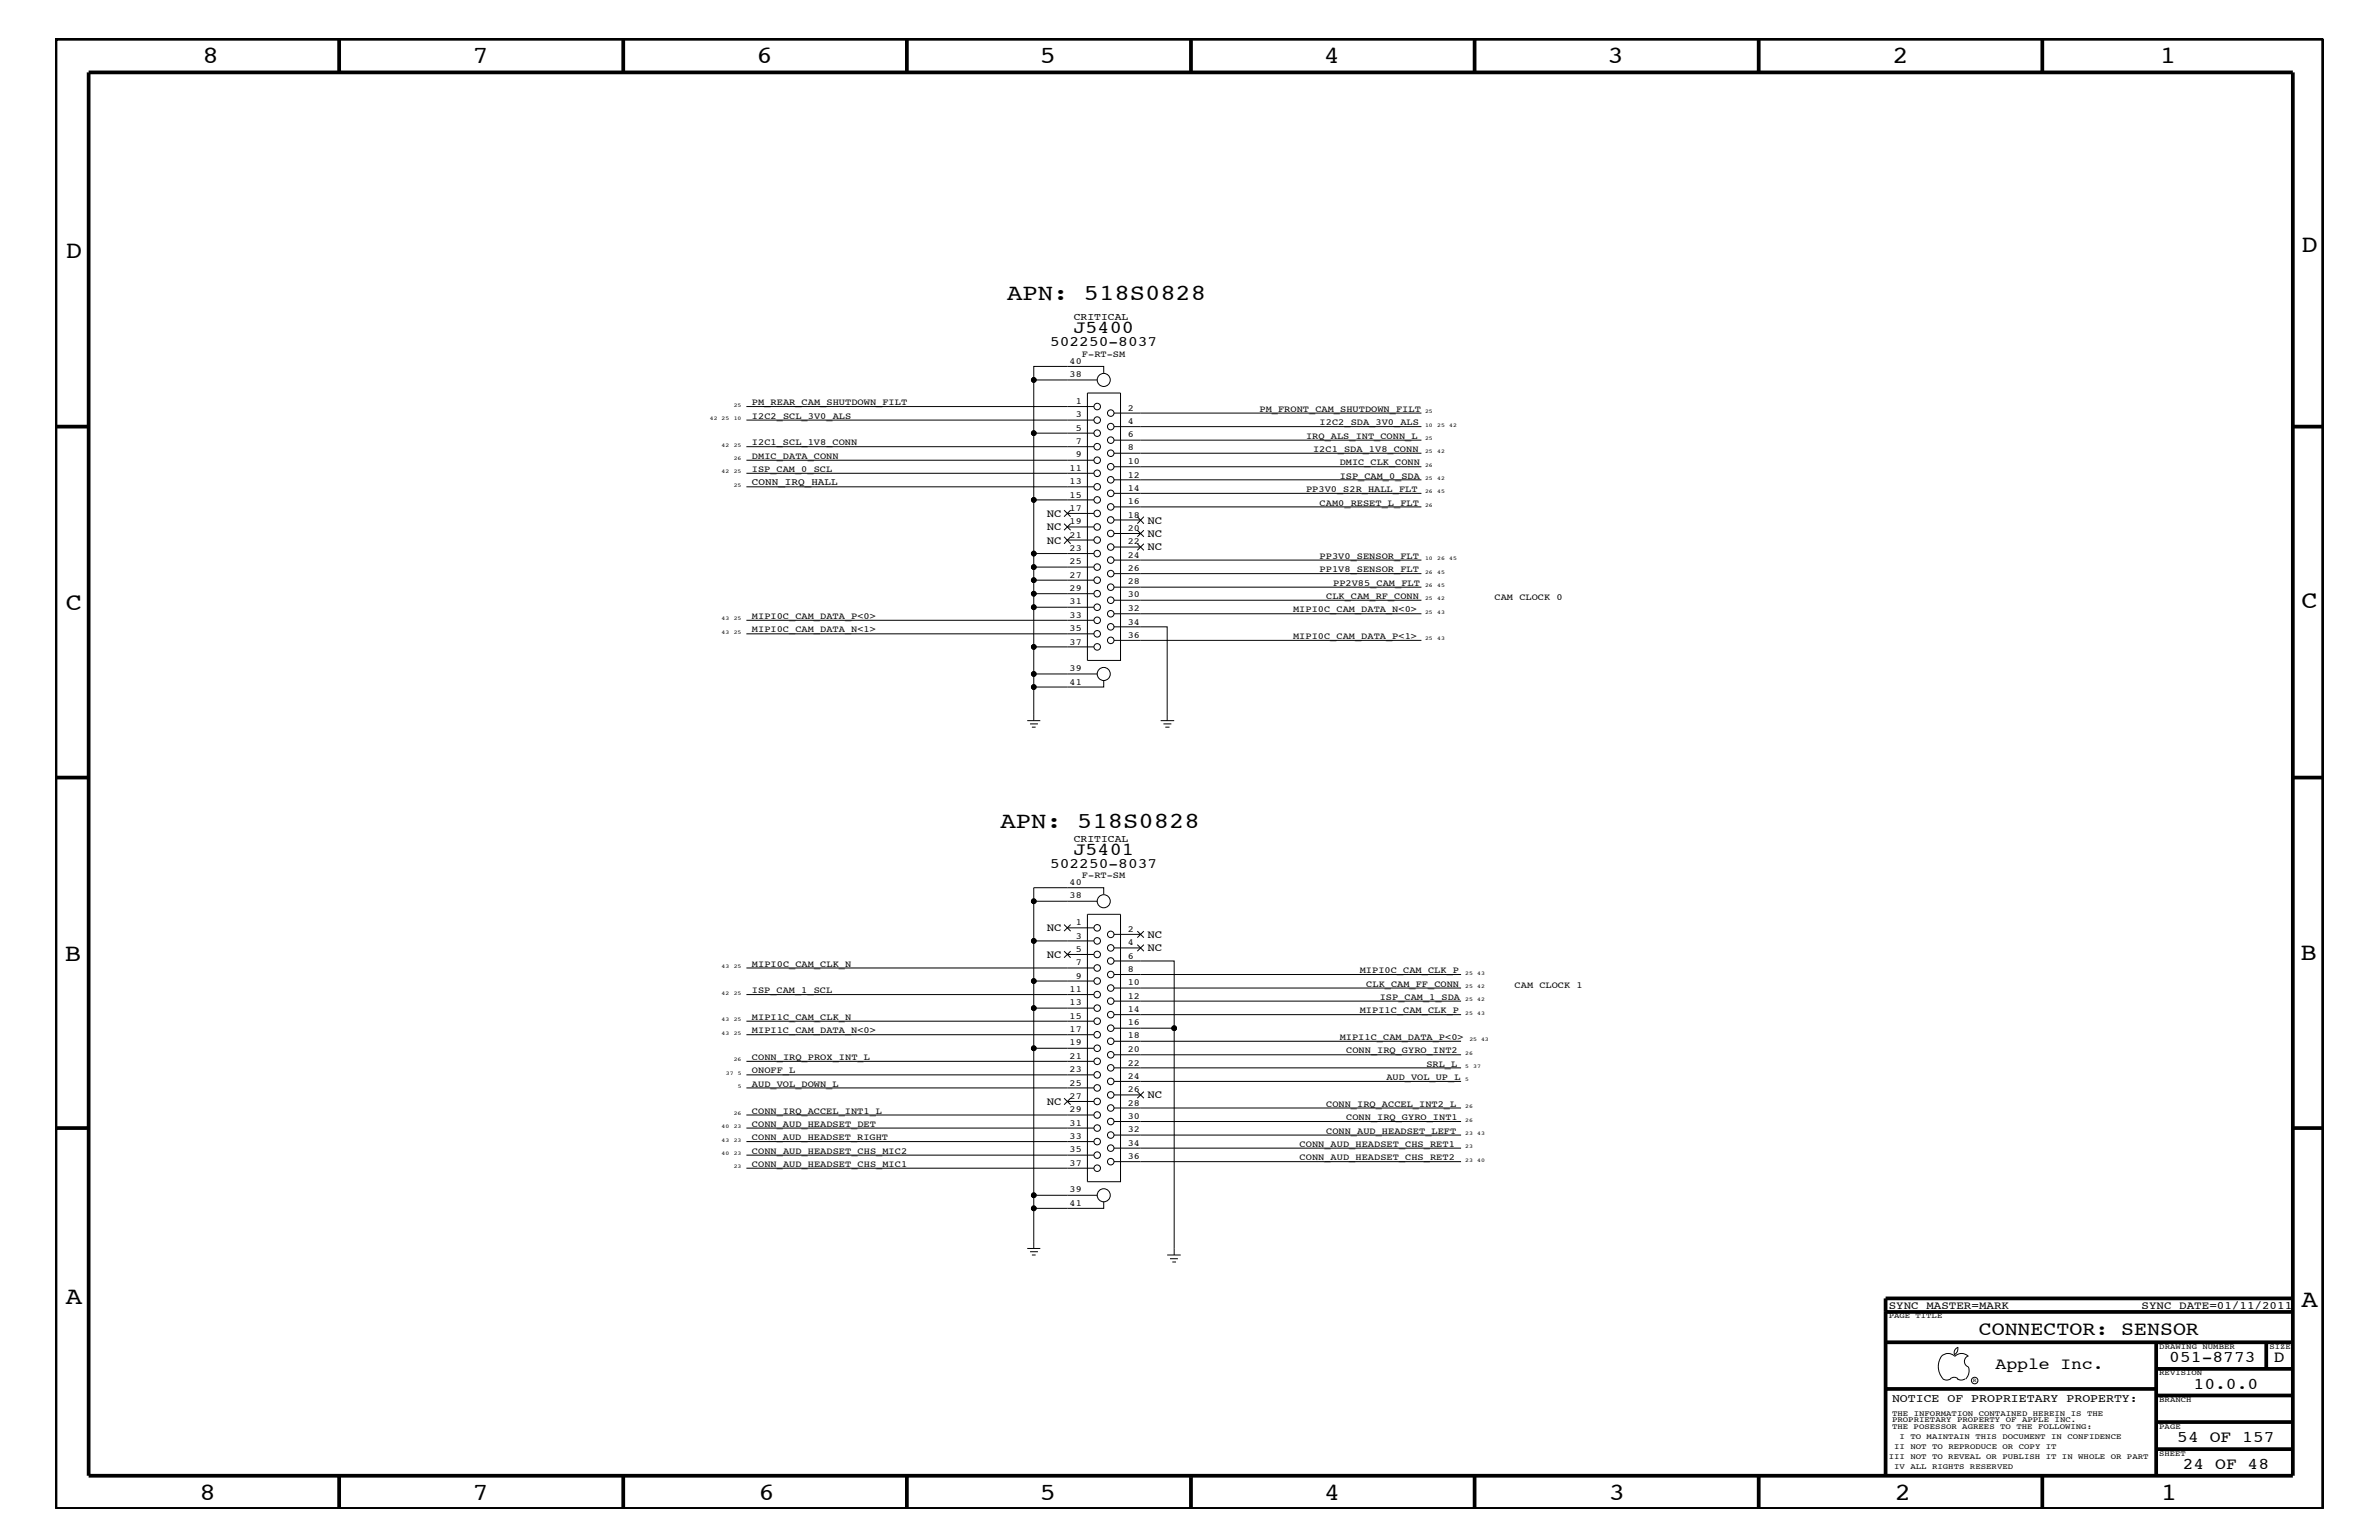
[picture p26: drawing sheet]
<svg xmlns="http://www.w3.org/2000/svg" width="432mm" height="279mm" viewBox="0 0 432 279" stroke-linecap="round" stroke-linejoin="round" font-family="sans-serif">
<defs><g id="words">
<g font-size="4.5">
<text x="36.7" y="11.5">8</text>
<text x="85.8" y="11.5">7</text>
<text x="137.3" y="11.5">6</text>
<text x="188.7" y="11.5">5</text>
<text x="240.3" y="11.5">4</text>
<text x="291.8" y="11.5">3</text>
<text x="343.5" y="11.5">2</text>
<text x="392" y="11.5">1</text>
<text x="11.9" y="46.8">D</text>
<text x="417.7" y="45.7">D</text>
<text x="11.9" y="110.6">C</text>
<text x="417.7" y="110.4">C</text>
<text x="11.8" y="174.3">B</text>
<text x="417.6" y="174.2">B</text>
<text x="11.9" y="236.7">A</text>
<text x="417.7" y="237.1">A</text>
<text x="36.2" y="272.1">8</text>
<text x="85.8" y="272.1">7</text>
<text x="137.7" y="272.1">6</text>
<text x="188.7" y="272.1">5</text>
<text x="240.4" y="272.1">4</text>
<text x="292" y="272.1">3</text>
<text x="343.9" y="272.1">2</text>
<text x="392.2" y="272.1">1</text>
</g>
<g font-size="4.1">
<text x="182.8" y="54.4">APN: 518S0828</text>
<text x="181.6" y="150.1">APN: 518S0828</text>
</g>
<text font-size="3.6" x="359.2" y="242.3">CONNECTOR: SENSOR</text>
<g font-size="3.3">
<text x="194.8" y="60.5">J5400</text>
<text x="194.8" y="155.1">J5401</text>
</g>
<g font-size="3">
<text x="362.2" y="248.4">Apple Inc.</text>
<text x="393.7" y="247.1">051-8773</text>
<text x="398.1" y="252">10.0.0</text>
<text x="412.7" y="247.1">D</text>
<text x="395.2" y="261.6">54 OF 157</text>
<text x="396.2" y="266.6">24 OF 48</text>
</g>
<g font-size="2.6">
<text x="190.6" y="62.9">502250-8037</text>
<text x="190.6" y="157.4">502250-8037</text>
</g>
<text font-size="2.1" x="343.4" y="254.4">NOTICE OF PROPRIETARY PROPERTY:</text>
<g font-size="2">
<text x="190" y="93.8">NC</text>
<text x="208.3" y="95">NC</text>
<text x="190" y="96.2">NC</text>
<text x="190" y="98.7">NC</text>
<text x="208.3" y="97.4">NC</text>
<text x="208.3" y="99.9">NC</text>
<text x="190" y="168.9">NC</text>
<text x="190" y="173.8">NC</text>
<text x="208.3" y="172.6">NC</text>
<text x="208.3" y="170.1">NC</text>
<text x="190" y="200.4">NC</text>
<text x="208.3" y="199.2">NC</text>
<text x="342.8" y="237.4">SYNC_MASTER=MARK</text>
<text x="388.7" y="237.4">SYNC_DATE=01/11/2011</text>
</g>
<g font-size="1.9">
<text x="194.9" y="58.1">CRITICAL</text>
<text x="194.9" y="152.7">CRITICAL</text>
</g>
<text font-size="1.8" x="136.5" y="88.1">CONN_IRQ_HALL</text>
<g font-size="1.7">
<text x="194.1" y="66">40</text>
<text x="196.4" y="64.7">F-RT-SM</text>
<text x="194.1" y="68.4">38</text>
<text x="136.5" y="76">I2C2_SCL_3V0_ALS</text>
<text x="136.5" y="73.5">PM_REAR_CAM_SHUTDOWN_FILT</text>
<text x="195.2" y="73.3">1</text>
<text x="195.2" y="75.7">3</text>
<text x="204.7" y="74.5">2</text>
<text x="204.7" y="76.9">4</text>
<text x="228.6" y="74.7">PM_FRONT_CAM_SHUTDOWN_FILT</text>
<text x="239.5" y="77.2">I2C2_SDA_3V0_ALS</text>
<text x="136.5" y="80.8">I2C1_SCL_1V8_CONN</text>
<text x="136.5" y="83.3">DMIC_DATA_CONN</text>
<text x="195.2" y="78.2">5</text>
<text x="195.2" y="80.5">7</text>
<text x="195.2" y="83">9</text>
<text x="204.7" y="79.4">6</text>
<text x="204.7" y="81.7">8</text>
<text x="237.1" y="79.6">IRQ_ALS_INT_CONN_L</text>
<text x="238.3" y="82">I2C1_SDA_1V8_CONN</text>
<text x="136.5" y="85.6">ISP_CAM_0_SCL</text>
<text x="194.1" y="85.4">11</text>
<text x="194.1" y="87.8">13</text>
<text x="204.7" y="84.2">10</text>
<text x="204.7" y="86.6">12</text>
<text x="204.7" y="89">14</text>
<text x="237.1" y="89.3">PP3V0_S2R_HALL_FLT</text>
<text x="243.2" y="86.9">ISP_CAM_0_SDA</text>
<text x="243.2" y="84.4">DMIC_CLK_CONN</text>
<text x="194.1" y="90.3">15</text>
<text x="194.1" y="92.7">17</text>
<text x="194.1" y="95.1">19</text>
<text x="204.7" y="91.5">16</text>
<text x="204.7" y="93.9">18</text>
<text x="239.5" y="91.7">CAM0_RESET_L_FLT</text>
<text x="194.1" y="97.6">21</text>
<text x="194.1" y="99.9">23</text>
<text x="204.7" y="96.3">20</text>
<text x="204.7" y="98.8">22</text>
<text x="204.7" y="101.2">24</text>
<text x="239.5" y="101.4">PP3V0_SENSOR_FLT</text>
<text x="194.1" y="102.4">25</text>
<text x="194.1" y="104.8">27</text>
<text x="194.1" y="107.2">29</text>
<text x="204.7" y="103.6">26</text>
<text x="204.7" y="106">28</text>
<text x="239.5" y="103.8">PP1V8_SENSOR_FLT</text>
<text x="242" y="106.3">PP2V85_CAM_FLT</text>
<text x="136.5" y="112.3">MIPI0C_CAM_DATA_P&lt;0&gt;</text>
<text x="194.1" y="109.7">31</text>
<text x="194.1" y="112">33</text>
<text x="204.7" y="108.4">30</text>
<text x="204.7" y="110.9">32</text>
<text x="204.7" y="113.3">34</text>
<text x="234.7" y="111.1">MIPI0C_CAM_DATA_N&lt;0&gt;</text>
<text x="240.7" y="108.7">CLK_CAM_RF_CONN</text>
<text x="271.3" y="108.9">CAM CLOCK 0</text>
<text x="136.5" y="114.8">MIPI0C_CAM_DATA_N&lt;1&gt;</text>
<text x="194.1" y="114.5">35</text>
<text x="194.1" y="117">37</text>
<text x="204.7" y="115.7">36</text>
<text x="234.7" y="115.9">MIPI0C_CAM_DATA_P&lt;1&gt;</text>
<text x="194.1" y="121.8">39</text>
<text x="194.1" y="124.2">41</text>
<text x="194.1" y="160.6">40</text>
<text x="196.4" y="159.3">F-RT-SM</text>
<text x="194.1" y="163">38</text>
<text x="195.2" y="167.8">1</text>
<text x="195.2" y="170.3">3</text>
<text x="195.2" y="172.7">5</text>
<text x="204.7" y="169">2</text>
<text x="204.7" y="171.5">4</text>
<text x="204.7" y="173.9">6</text>
<text x="136.5" y="175.4">MIPI0C_CAM_CLK_N</text>
<text x="194.1" y="179.9">11</text>
<text x="195.2" y="175.1">7</text>
<text x="195.2" y="177.6">9</text>
<text x="204.7" y="178.8">10</text>
<text x="204.7" y="176.3">8</text>
<text x="246.8" y="176.6">MIPI0C_CAM_CLK_P</text>
<text x="248" y="179">CLK_CAM_FF_CONN</text>
<text x="274.9" y="179.3">CAM CLOCK 1</text>
<text x="136.5" y="185">MIPI1C_CAM_CLK_N</text>
<text x="136.5" y="180.2">ISP_CAM_1_SCL</text>
<text x="194.1" y="182.4">13</text>
<text x="194.1" y="184.9">15</text>
<text x="204.7" y="181.2">12</text>
<text x="204.7" y="183.6">14</text>
<text x="246.8" y="183.8">MIPI1C_CAM_CLK_P</text>
<text x="250.4" y="181.4">ISP_CAM_1_SDA</text>
<text x="136.5" y="187.5">MIPI1C_CAM_DATA_N&lt;0&gt;</text>
<text x="194.1" y="187.2">17</text>
<text x="194.1" y="189.7">19</text>
<text x="204.7" y="186">16</text>
<text x="204.7" y="188.4">18</text>
<text x="204.7" y="190.9">20</text>
<text x="243.2" y="188.7">MIPI1C_CAM_DATA_P&lt;0&gt;</text>
<text x="244.3" y="191.1">CONN_IRQ_GYRO_INT2</text>
<text x="136.5" y="194.8">ONOFF_L</text>
<text x="136.5" y="197.2">AUD_VOL_DOWN_L</text>
<text x="136.5" y="192.3">CONN_IRQ_PROX_INT_L</text>
<text x="194.1" y="192.1">21</text>
<text x="194.1" y="194.5">23</text>
<text x="194.1" y="197">25</text>
<text x="204.7" y="193.3">22</text>
<text x="204.7" y="195.7">24</text>
<text x="251.6" y="195.9">AUD_VOL_UP_L</text>
<text x="258.9" y="193.6">SRL_L</text>
<text x="136.5" y="202">CONN_IRQ_ACCEL_INT1_L</text>
<text x="194.1" y="199.3">27</text>
<text x="194.1" y="201.8">29</text>
<text x="204.7" y="198.1">26</text>
<text x="204.7" y="200.6">28</text>
<text x="204.7" y="203">30</text>
<text x="240.7" y="200.9">CONN_IRQ_ACCEL_INT2_L</text>
<text x="244.3" y="203.2">CONN_IRQ_GYRO_INT1</text>
<text x="136.5" y="204.4">CONN_AUD_HEADSET_DET</text>
<text x="136.5" y="206.9">CONN_AUD_HEADSET_RIGHT</text>
<text x="136.5" y="209.3">CONN_AUD_HEADSET_CHS_MIC2</text>
<text x="194.1" y="204.2">31</text>
<text x="194.1" y="206.6">33</text>
<text x="194.1" y="209.1">35</text>
<text x="204.7" y="205.4">32</text>
<text x="204.7" y="207.9">34</text>
<text x="235.9" y="208.1">CONN_AUD_HEADSET_CHS_RET1</text>
<text x="240.7" y="205.7">CONN_AUD_HEADSET_LEFT</text>
<text x="136.5" y="211.7">CONN_AUD_HEADSET_CHS_MIC1</text>
<text x="194.1" y="211.5">37</text>
<text x="204.7" y="210.3">36</text>
<text x="235.9" y="210.5">CONN_AUD_HEADSET_CHS_RET2</text>
<text x="194.1" y="216.4">39</text>
<text x="194.1" y="218.7">41</text>
</g>
<g font-size="1.4">
<text x="342.8" y="239.2">PAGE TITLE</text>
<text x="391.9" y="244.7">DRAWING NUMBER</text>
<text x="411.9" y="244.7">SIZE</text>
<text x="391.9" y="249.5">REVISION</text>
<text x="343.4" y="256.8">THE INFORMATION CONTAINED HEREIN IS THE</text>
<text x="391.9" y="254.4">BRANCH</text>
<text x="343.4" y="258">PROPRIETARY PROPERTY OF APPLE INC.</text>
<text x="343.4" y="259.3">THE POSESSOR AGREES TO THE FOLLOWING:</text>
<text x="343.8" y="262.9">II NOT TO REPRODUCE OR COPY IT</text>
<text x="344.8" y="261.1">I TO MAINTAIN THIS DOCUMENT IN CONFIDENCE</text>
<text x="391.9" y="259.3">PAGE</text>
<text x="342.8" y="264.7">III NOT TO REVEAL OR PUBLISH IT IN WHOLE OR PART</text>
<text x="343.8" y="266.6">IV ALL RIGHTS RESERVED</text>
<text x="391.9" y="264.1">SHEET</text>
</g>
<g font-size="1">
<text x="128.9" y="76.2">42 25</text>
<text x="133.2" y="76.2">10</text>
<text x="133.2" y="73.8">25</text>
<text x="258.7" y="77.4">10</text>
<text x="258.7" y="75">25</text>
<text x="260.9" y="77.4">25</text>
<text x="263.1" y="77.4">42</text>
<text x="131" y="81.1">42</text>
<text x="133.2" y="83.5">26</text>
<text x="133.2" y="81.1">25</text>
<text x="258.7" y="82.2">25</text>
<text x="258.7" y="79.9">25</text>
<text x="260.9" y="82.2">42</text>
<text x="131" y="85.9">42</text>
<text x="133.2" y="88.3">25</text>
<text x="133.2" y="85.9">25</text>
<text x="258.7" y="87.1">25</text>
<text x="258.7" y="89.5">26</text>
<text x="258.7" y="84.7">26</text>
<text x="260.9" y="87.1">42</text>
<text x="260.9" y="89.5">45</text>
<text x="258.7" y="92">26</text>
<text x="258.7" y="101.6">10</text>
<text x="260.9" y="101.6">26</text>
<text x="263.1" y="101.6">45</text>
<text x="258.7" y="104.1">26</text>
<text x="258.7" y="106.5">26</text>
<text x="260.9" y="104.1">45</text>
<text x="260.9" y="106.5">45</text>
<text x="131" y="112.6">43</text>
<text x="133.2" y="112.6">25</text>
<text x="258.7" y="108.9">25</text>
<text x="258.7" y="111.4">25</text>
<text x="260.9" y="108.9">42</text>
<text x="260.9" y="111.4">43</text>
<text x="131" y="115">43</text>
<text x="133.2" y="115">25</text>
<text x="258.7" y="116.2">25</text>
<text x="260.9" y="116.2">43</text>
<text x="131" y="175.6">43</text>
<text x="133.2" y="175.6">25</text>
<text x="265.9" y="176.8">25</text>
<text x="265.9" y="179.3">25</text>
<text x="268.1" y="176.8">43</text>
<text x="268.1" y="179.3">42</text>
<text x="131" y="185.3">43</text>
<text x="131" y="180.5">42</text>
<text x="133.2" y="185.3">25</text>
<text x="133.2" y="180.5">25</text>
<text x="265.9" y="181.6">25</text>
<text x="265.9" y="184.1">25</text>
<text x="268.1" y="181.6">42</text>
<text x="268.1" y="184.1">43</text>
<text x="131" y="187.7">43</text>
<text x="133.2" y="187.7">25</text>
<text x="265.9" y="191.4">26</text>
<text x="266.7" y="188.9">25 43</text>
<text x="131.7" y="195">37</text>
<text x="133.2" y="192.6">26</text>
<text x="133.9" y="195">5</text>
<text x="133.9" y="197.4">5</text>
<text x="265.9" y="193.7">5</text>
<text x="265.9" y="196.2">5</text>
<text x="267.4" y="193.7">37</text>
<text x="133.2" y="202.3">26</text>
<text x="265.9" y="201">26</text>
<text x="265.9" y="203.5">26</text>
<text x="131" y="209.6">40</text>
<text x="131" y="207.1">43</text>
<text x="131" y="204.7">40</text>
<text x="133.2" y="209.6">23</text>
<text x="133.2" y="207.1">23</text>
<text x="133.2" y="204.7">23</text>
<text x="265.9" y="208.3">23</text>
<text x="265.9" y="205.9">23</text>
<text x="268.1" y="205.9">43</text>
<text x="133.2" y="211.9">23</text>
<text x="265.9" y="210.8">23</text>
<text x="268.1" y="210.8">40</text>
<text x="358.1" y="250.7">R</text>
</g>
</g></defs>
<g fill="none" stroke="#000" stroke-width=".18">
<path d="M135.5 73.8h63.1M135.5 76.2h63.1M187.6 68.9v9.7M197.4 71.3h6v48.5h-6zM198.6 78.6h-11v12.1M200.3 67.7v-1.2h-12.7v2.4h11.5M202.2 74.9h55.8M202.2 77.4h55.8M202.2 79.9h55.8M135.5 81h63.1M135.5 83.5h63.1M135.5 85.9h63.1"/>
<path d="M135.5 88.3h63.1M193.1 92.6l1.2 1.1M193.1 95l1.2 1.2M193.1 97.4l1.2 1.3M193.7 93.2h4.9M193.7 95.6h4.9M193.7 98h4.9M194.3 92.6l-1.2 1.1M194.3 95l-1.2 1.2M194.3 97.4l-1.2 1.3M198.6 90.7h-11v9.7M202.2 87.1h55.8"/>
<path d="M202.2 84.7h55.8M202.2 82.2h55.8M202.2 89.5h55.8M202.2 92h55.8M202.2 94.3h4.8M202.2 96.8h4.8M202.2 99.2h4.8M206.4 93.7l1.2 1.3M206.4 96.2l1.2 1.2M206.4 98.7l1.2 1.1M207.6 93.7l-1.2 1.3M207.6 96.2l-1.2 1.2"/>
<path d="M207.6 98.7l-1.2 1.1M135.5 112.5h63.1M135.5 115h63.1M187.6 117.4v4.9M187.6 117.4h11M198.6 110.2h-11v7.2M198.6 107.7h-11v2.5M198.6 105.3h-11v2.4M198.6 102.9h-11v2.4M198.6 100.4h-11v2.5M202.2 113.7h9.6v17M202.2 101.6h55.8"/>
<path d="M202.2 104.1h55.8M202.2 106.5h55.8M202.2 108.9h55.8M202.2 111.4h55.8M202.2 116.2h55.8M186.4 130.7h2.4M187 131.3h1.4M187.3 131.9h.7M187.6 124.6v6.1M199.1 122.3h-11.5v2.3h12.7v-1.1M210.7 130.7h2.4M211.2 131.3h1.4"/>
<path d="M211.5 131.9h.8M135.5 175.6h63.1M193.1 167.7l1.2 1.2M193.1 172.6l1.2 1.2M193.7 168.3h4.9M193.7 173.2h4.9M194.3 167.7l-1.2 1.2M194.3 172.6l-1.2 1.2M197.4 165.9h6v48.5h-6zM198.6 178h-11v4.9M198.6 170.7h-11v7.3M199.1 163.5h-11.5v7.2"/>
<path d="M200.3 162.2v-1.1h-12.7v2.4M202.2 174.4h10.9v12.1h-10.9M202.2 179.3h63M202.2 169.5h4.8M202.2 172h4.8M202.2 176.8h63M206.4 171.4l1.2 1.2M206.4 168.9l1.2 1.2M207.6 171.4l-1.2 1.2M207.6 168.9l-1.2 1.2M135.5 180.4h63.1M135.5 185.3h63.1"/>
<path d="M135.5 187.7h63.1M135.5 192.6h63.1M135.5 195h63.1M135.5 197.4h63.1M193.1 199.2l1.2 1.2M193.7 199.8h4.9M194.3 199.2l-1.2 1.2M198.6 190.2h-11v26.7M198.6 182.9h-11v7.3M202.2 181.6h63M202.2 184.1h63M202.2 188.9h63"/>
<path d="M202.2 191.4h63M202.2 193.7h63M202.2 196.2h63M202.2 198.7h4.8M206.4 198.1l1.2 1.1M207.6 198.1l-1.2 1.1M213.1 186.5v41.2M135.5 202.3h63.1M135.5 204.7h63.1M135.5 207.1h63.1M135.5 209.6h63.1M135.5 211.9h63.1"/>
<path d="M187.6 219.2v7.3M199.1 216.9h-11.5v2.3h12.7v-1.2M202.2 201h63M202.2 203.5h63M202.2 205.9h63M202.2 208.3h63M202.2 210.8h63M186.4 226.5h2.4M187 227.1h1.4M187.3 227.7h.7M211.8 227.7h2.5M212.4 228.4h1.4"/>
<path d="M212.8 229h.7M352.4 246.1a1.69 1.69 0 0 1 2.4 0M352.4 246a3.3 3.3 0 0 0 .3 4.1M352.6 250.2l.7 .2 .7-.2M354 250.2l.7-.3 .7 .3M354.8 246.1a1.69 1.69 0 0 1 2.5 0M355.3 250.2l.7 .2 .7-.2M355.3 244.4l.1 .3a1.18 1.18 0 0 1-.6 1M355.4 244.4a.99 .99 0 0 0-.6 1.4M357.2 246a1.04 1.04 0 0 0-.6 1 1.04 1.04 0 0 0 .6 1M357.3 248l.1 .7a2.11 2.11 0 0 1-.6 1.5"/>
<circle cx="187.6" cy="68.9" r=".42"/>
<circle cx="187.6" cy="78.6" r=".42"/>
<circle cx="199.1" cy="73.8" r=".59"/>
<circle cx="199.1" cy="78.6" r=".59"/>
<circle cx="199.1" cy="76.2" r=".59"/>
<circle cx="200.3" cy="68.9" r="1.19"/>
<circle cx="201.6" cy="79.9" r=".59"/>
<circle cx="201.6" cy="74.9" r=".59"/>
<circle cx="201.6" cy="77.4" r=".59"/>
<circle cx="187.6" cy="90.7" r=".42"/>
<circle cx="199.1" cy="98" r=".59"/>
<circle cx="199.1" cy="85.9" r=".59"/>
<circle cx="199.1" cy="81" r=".59"/>
<circle cx="199.1" cy="83.5" r=".59"/>
<circle cx="199.1" cy="93.2" r=".59"/>
<circle cx="199.1" cy="88.3" r=".59"/>
<circle cx="199.1" cy="90.7" r=".59"/>
<circle cx="199.1" cy="95.6" r=".59"/>
<circle cx="201.6" cy="94.3" r=".59"/>
<circle cx="201.6" cy="82.2" r=".59"/>
<circle cx="201.6" cy="96.8" r=".59"/>
<circle cx="201.6" cy="84.7" r=".59"/>
<circle cx="201.6" cy="87.1" r=".59"/>
<circle cx="201.6" cy="92" r=".59"/>
<circle cx="201.6" cy="99.2" r=".59"/>
<circle cx="201.6" cy="89.5" r=".59"/>
<circle cx="187.6" cy="110.2" r=".42"/>
<circle cx="187.6" cy="107.7" r=".42"/>
<circle cx="187.6" cy="105.3" r=".42"/>
<circle cx="187.6" cy="117.4" r=".42"/>
<circle cx="187.6" cy="100.4" r=".42"/>
<circle cx="187.6" cy="102.9" r=".42"/>
<circle cx="199.1" cy="105.3" r=".59"/>
<circle cx="199.1" cy="112.5" r=".59"/>
<circle cx="199.1" cy="115" r=".59"/>
<circle cx="199.1" cy="117.4" r=".59"/>
<circle cx="199.1" cy="102.9" r=".59"/>
<circle cx="199.1" cy="100.4" r=".59"/>
<circle cx="199.1" cy="107.7" r=".59"/>
<circle cx="199.1" cy="110.2" r=".59"/>
<circle cx="201.6" cy="113.7" r=".59"/>
<circle cx="201.6" cy="116.2" r=".59"/>
<circle cx="201.6" cy="104.1" r=".59"/>
<circle cx="201.6" cy="108.9" r=".59"/>
<circle cx="201.6" cy="111.4" r=".59"/>
<circle cx="201.6" cy="106.5" r=".59"/>
<circle cx="201.6" cy="101.6" r=".59"/>
<circle cx="187.6" cy="124.6" r=".42"/>
<circle cx="187.6" cy="122.3" r=".42"/>
<circle cx="200.3" cy="122.3" r="1.19"/>
<circle cx="187.6" cy="178" r=".42"/>
<circle cx="187.6" cy="170.7" r=".42"/>
<circle cx="187.6" cy="163.5" r=".42"/>
<circle cx="199.1" cy="168.3" r=".59"/>
<circle cx="199.1" cy="175.6" r=".59"/>
<circle cx="199.1" cy="178" r=".59"/>
<circle cx="199.1" cy="173.2" r=".59"/>
<circle cx="199.1" cy="170.7" r=".59"/>
<circle cx="200.3" cy="163.5" r="1.19"/>
<circle cx="201.6" cy="174.4" r=".59"/>
<circle cx="201.6" cy="176.8" r=".59"/>
<circle cx="201.6" cy="169.5" r=".59"/>
<circle cx="201.6" cy="179.3" r=".59"/>
<circle cx="201.6" cy="172" r=".59"/>
<circle cx="187.6" cy="182.9" r=".42"/>
<circle cx="187.6" cy="190.2" r=".42"/>
<circle cx="199.1" cy="192.6" r=".59"/>
<circle cx="199.1" cy="195" r=".59"/>
<circle cx="199.1" cy="180.4" r=".59"/>
<circle cx="199.1" cy="182.9" r=".59"/>
<circle cx="199.1" cy="199.8" r=".59"/>
<circle cx="199.1" cy="187.7" r=".59"/>
<circle cx="199.1" cy="197.4" r=".59"/>
<circle cx="199.1" cy="190.2" r=".59"/>
<circle cx="199.1" cy="185.3" r=".59"/>
<circle cx="201.6" cy="184.1" r=".59"/>
<circle cx="201.6" cy="188.9" r=".59"/>
<circle cx="201.6" cy="196.2" r=".59"/>
<circle cx="201.6" cy="193.7" r=".59"/>
<circle cx="201.6" cy="181.6" r=".59"/>
<circle cx="201.6" cy="186.5" r=".59"/>
<circle cx="201.6" cy="198.7" r=".59"/>
<circle cx="201.6" cy="191.4" r=".59"/>
<circle cx="213.1" cy="186.5" r=".42"/>
<circle cx="187.6" cy="219.2" r=".42"/>
<circle cx="187.6" cy="216.9" r=".42"/>
<circle cx="199.1" cy="209.6" r=".59"/>
<circle cx="199.1" cy="207.1" r=".59"/>
<circle cx="199.1" cy="202.3" r=".59"/>
<circle cx="199.1" cy="204.7" r=".59"/>
<circle cx="199.1" cy="211.9" r=".59"/>
<circle cx="200.3" cy="216.9" r="1.19"/>
<circle cx="201.6" cy="201" r=".59"/>
<circle cx="201.6" cy="205.9" r=".59"/>
<circle cx="201.6" cy="208.3" r=".59"/>
<circle cx="201.6" cy="210.8" r=".59"/>
<circle cx="201.6" cy="203.5" r=".59"/>
<circle cx="358.4" cy="250.5" r=".59"/>
</g>
<g fill="none" stroke="#000" stroke-width=".68" stroke-linecap="butt">
<path d="M10.1 7h411.6v266.8h-411.6zM16.1 13.1h400.1v254.6h-400.1zM61.6 7v6.1M113.1 7v6.1M164.6 7v6.1M216.2 7v6.1M267.6 7v6.1M319.2 7v6.1M370.7 7v6.1M10.1 77.4h6M416.2 77.4h5.5M10.1 141.1h6"/>
<path d="M416.2 141.1h5.5M10.1 204.7h6M416.2 204.7h5.5M342.2 238h74M416.2 235.6h-74v32.1M342.2 243.5h74M342.2 252h49.2M391.4 258h24.8M391.4 253.2h24.8M391.4 248.4h24.8M391.4 243.5v24.2M411.3 243.5v4.9"/>
<path d="M61.6 267.7v6.1M113.1 267.7v6.1M164.6 267.7v6.1M216.2 268v5.8M267.6 267.7v6.1M319.2 267.7v6.1M370.7 267.7v6.1M391.4 262.9h24.8"/>
</g>
<g fill="#000">
<circle cx="187.6" cy="78.6" r=".42"/>
<circle cx="187.6" cy="68.9" r=".42"/>
<circle cx="187.6" cy="90.7" r=".42"/>
<circle cx="187.6" cy="100.4" r=".42"/>
<circle cx="187.6" cy="117.4" r=".42"/>
<circle cx="187.6" cy="102.9" r=".42"/>
<circle cx="187.6" cy="107.7" r=".42"/>
<circle cx="187.6" cy="110.2" r=".42"/>
<circle cx="187.6" cy="105.3" r=".42"/>
<circle cx="187.6" cy="124.7" r=".42"/>
<circle cx="187.6" cy="122.3" r=".42"/>
<circle cx="187.6" cy="163.5" r=".42"/>
<circle cx="187.6" cy="178" r=".42"/>
<circle cx="187.6" cy="170.7" r=".42"/>
<circle cx="187.6" cy="182.9" r=".42"/>
<circle cx="187.6" cy="190.2" r=".42"/>
<circle cx="213.1" cy="186.5" r=".42"/>
<circle cx="187.6" cy="216.9" r=".42"/>
<circle cx="187.6" cy="219.2" r=".42"/>
</g>
<use href="#words"/>
</svg>
